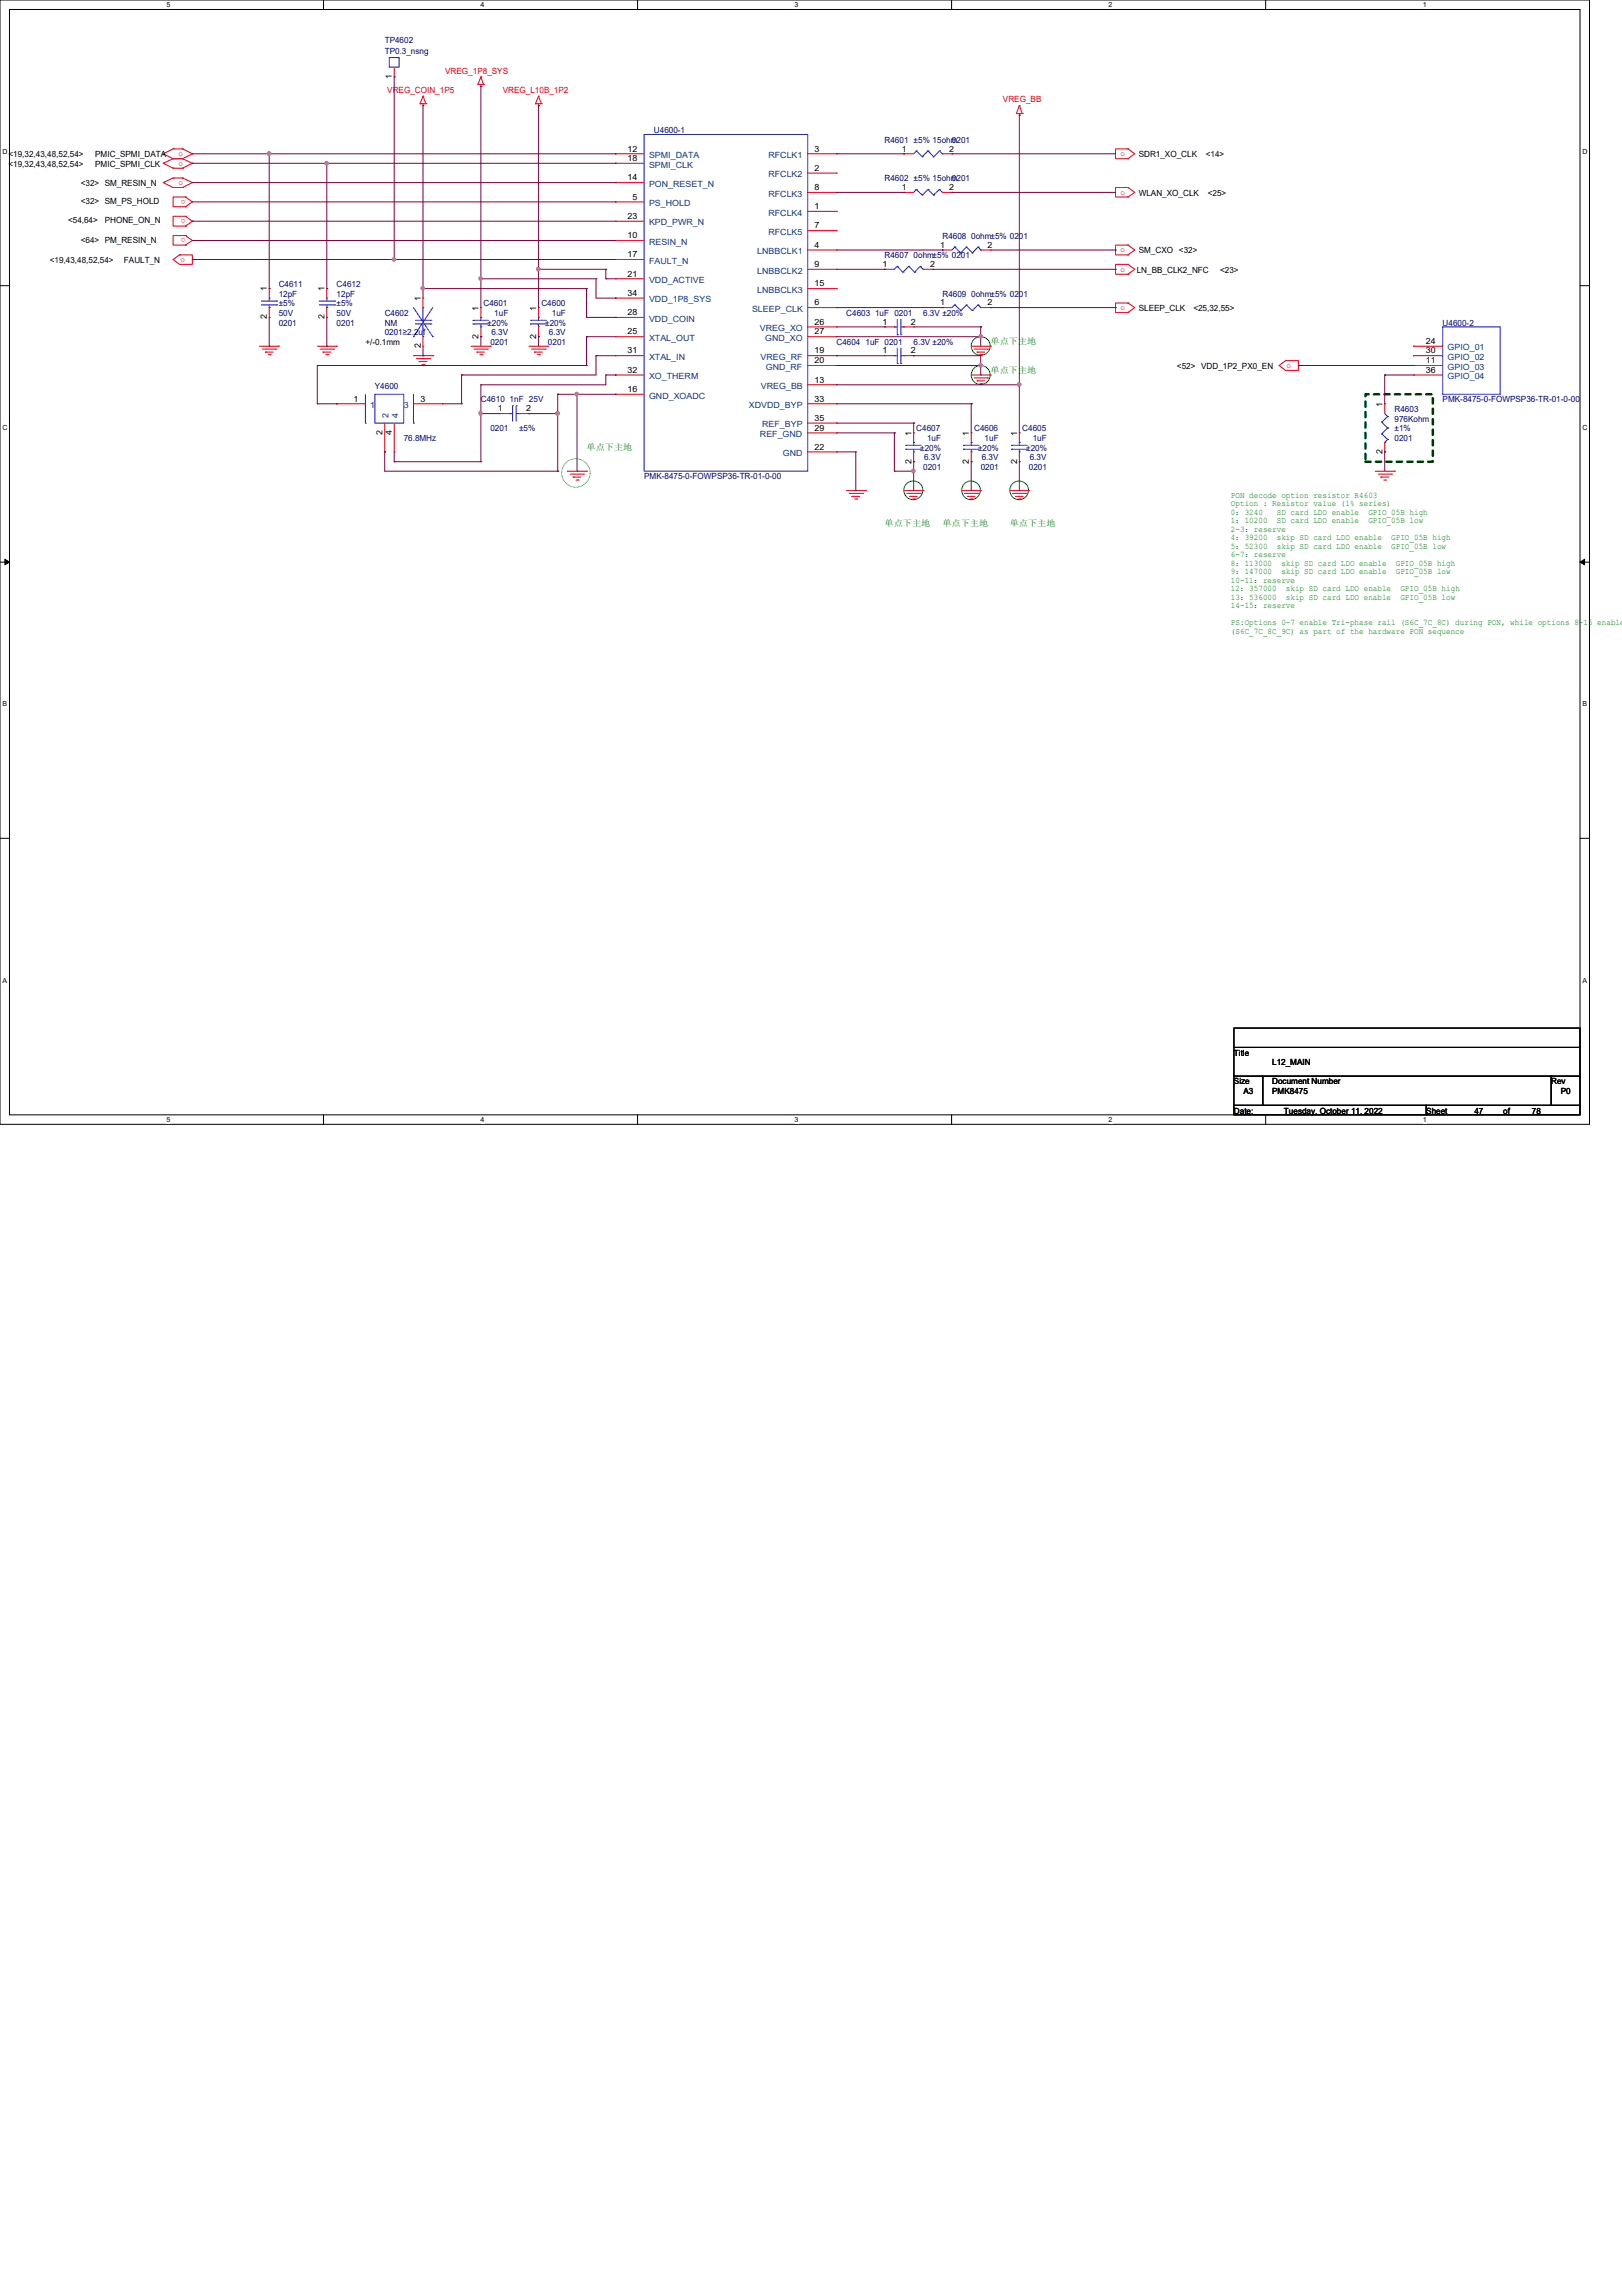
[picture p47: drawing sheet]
<svg xmlns="http://www.w3.org/2000/svg" width="210mm" height="297mm" viewBox="0 0 210 297" stroke-linecap="round" stroke-linejoin="round" font-family="sans-serif">
<defs><g id="words">
<g font-size="1.1" fill="#000080">
<text x="49.8" y="5.5">TP4602</text>
<text x="49.8" y="7">TP0.3_nsng</text>
<text x="84.6" y="17.2">U4600-1</text>
<text x="114.5" y="23.5">R4602 ±5% 15ohm</text>
<text x="114.5" y="18.5">R4601 ±5% 15ohm</text>
<text x="123.2" y="23.5">0201</text>
<text x="123.2" y="18.5">0201</text>
<text x="114.5" y="33.4">R4607 0ohm±5% 0201</text>
<text x="122" y="30.9">R4608 0ohm±5% 0201</text>
<text x="36.1" y="37.1">C4611</text>
<text x="36.1" y="38.4">12pF</text>
<text x="36.1" y="40.9">50V</text>
<text x="36.1" y="39.6">±5%</text>
<text x="43.6" y="37.1">C4612</text>
<text x="43.6" y="38.4">12pF</text>
<text x="43.6" y="40.9">50V</text>
<text x="43.6" y="39.6">±5%</text>
<text x="49.8" y="40.9">C4602</text>
<text x="62.6" y="39.6">C4601</text>
<text x="64" y="40.9">1uF</text>
<text x="70.1" y="39.6">C4600</text>
<text x="71.4" y="40.9">1uF</text>
<text x="109.5" y="40.9">C4603 1uF 0201</text>
<text x="119.5" y="40.9">6.3V ±20%</text>
<text x="122" y="38.4">R4609 0ohm±5% 0201</text>
<text x="36.1" y="42.1">0201</text>
<text x="43.6" y="42.1">0201</text>
<text x="49.8" y="42.1">NM</text>
<text x="49.8" y="43.3">0201≥2.2uf</text>
<text x="63.1" y="42.1">±20%</text>
<text x="63.5" y="44.6">0201</text>
<text x="63.6" y="43.3">6.3V</text>
<text x="70.6" y="42.1">±20%</text>
<text x="70.9" y="44.6">0201</text>
<text x="71" y="43.3">6.3V</text>
<text x="108.2" y="44.6">C4604 1uF 0201</text>
<text x="118.2" y="44.6">6.3V ±20%</text>
<text x="186.7" y="42.1">U4600-2</text>
<text x="48.5" y="50.3">Y4600</text>
<text x="62.2" y="52.1">C4610 1nF 25V</text>
<text x="180.5" y="53.3">R4603</text>
<text x="186.7" y="52.1">PMK-8475-0-FOWPSP36-TR-01-0-00</text>
<text x="52.2" y="57.1">76.8MHz</text>
<text x="63.5" y="55.8">0201</text>
<text x="67.2" y="55.8">±5%</text>
<text x="118.6" y="55.8">C4607</text>
<text x="119.1" y="58.3">±20%</text>
<text x="119.6" y="59.5">6.3V</text>
<text x="120" y="57.1">1uF</text>
<text x="126.1" y="55.8">C4606</text>
<text x="126.6" y="58.3">±20%</text>
<text x="127" y="59.5">6.3V</text>
<text x="127.4" y="57.1">1uF</text>
<text x="132.3" y="55.8">C4605</text>
<text x="132.8" y="58.3">±20%</text>
<text x="133.3" y="59.5">6.3V</text>
<text x="133.6" y="57.1">1uF</text>
<text x="180.5" y="54.6">976Kohm</text>
<text x="180.5" y="55.8">±1%</text>
<text x="180.5" y="57.1">0201</text>
<text x="83.4" y="62">PMK-8475-0-FOWPSP36-TR-01-0-00</text>
<text x="119.5" y="60.8">0201</text>
<text x="126.9" y="60.8">0201</text>
<text x="133.1" y="60.8">0201</text>
</g>
<g font-size="1.1" fill="#f00">
<text x="50.1" y="12">VREG_COIN_1P5</text>
<text x="57.6" y="9.5">VREG_1P8_SYS</text>
<text x="65.1" y="12">VREG_L10B_1P2</text>
<text x="129.8" y="13.3">VREG_BB</text>
<text x="23.1" y="20.2">o</text>
<text x="23.1" y="21.5">o</text>
<text x="23.1" y="24">o</text>
<text x="145" y="20.2">o</text>
<text x="24" y="25.8" transform="rotate(-180 24 25.8)">o</text>
<text x="24" y="28.3" transform="rotate(-180 24 28.3)">o</text>
<text x="145" y="25.2">o</text>
<text x="23.4" y="33.9">o</text>
<text x="24" y="30.8" transform="rotate(-180 24 30.8)">o</text>
<text x="145" y="32.6">o</text>
<text x="145" y="35.1">o</text>
<text x="145" y="40.1">o</text>
<text x="166.5" y="47.6">o</text>
</g>
<g font-size="1.1">
<text x="50.7" y="10.2" transform="rotate(-90 50.7 10.2)">1</text>
<text x="1.1" y="20.3">&lt;19,32,43,48,52,54&gt;</text>
<text x="1.1" y="21.6">&lt;19,32,43,48,52,54&gt;</text>
<text x="12.3" y="20.3">PMIC_SPMI_DATA</text>
<text x="12.3" y="21.6">PMIC_SPMI_CLK</text>
<text x="81.2" y="19.6">12</text>
<text x="81.2" y="20.8">18</text>
<text x="81.2" y="23.3">14</text>
<text x="105.4" y="19.6">3</text>
<text x="105.4" y="22.1">2</text>
<text x="116.7" y="19.6">1</text>
<text x="122.9" y="19.6">2</text>
<text x="147.4" y="20.3">SDR1_XO_CLK</text>
<text x="156" y="20.3">&lt;14&gt;</text>
<text x="8.8" y="28.9">&lt;54,64&gt;</text>
<text x="10.5" y="24.1">&lt;32&gt; SM_RESIN_N</text>
<text x="10.5" y="26.4">&lt;32&gt; SM_PS_HOLD</text>
<text x="13.5" y="28.9">PHONE_ON_N</text>
<text x="81.2" y="28.3">23</text>
<text x="81.8" y="25.8">5</text>
<text x="105.4" y="24.6">8</text>
<text x="105.4" y="27.1">1</text>
<text x="105.4" y="29.5">7</text>
<text x="116.7" y="24.6">1</text>
<text x="122.9" y="24.6">2</text>
<text x="147.4" y="25.3">WLAN_XO_CLK</text>
<text x="156.3" y="25.3">&lt;25&gt;</text>
<text x="6.4" y="34">&lt;19,43,48,52,54&gt;</text>
<text x="10.5" y="31.4">&lt;64&gt; PM_RESIN_N</text>
<text x="16" y="34">FAULT_N</text>
<text x="81.2" y="30.8">10</text>
<text x="81.2" y="33.3">17</text>
<text x="81.2" y="35.8">21</text>
<text x="105.4" y="32">4</text>
<text x="105.4" y="34.5">9</text>
<text x="114.2" y="34.5">1</text>
<text x="120.4" y="34.5">2</text>
<text x="121.7" y="32">1</text>
<text x="127.8" y="32">2</text>
<text x="147.1" y="35.3">LN_BB_CLK2_NFC</text>
<text x="147.4" y="32.8">SM_CXO &lt;32&gt;</text>
<text x="157.9" y="35.3">&lt;23&gt;</text>
<text x="34.5" y="41.3" transform="rotate(-90 34.5 41.3)">2</text>
<text x="34.5" y="37.7" transform="rotate(-90 34.5 37.7)">1</text>
<text x="42" y="41.3" transform="rotate(-90 42 41.3)">2</text>
<text x="42" y="37.7" transform="rotate(-90 42 37.7)">1</text>
<text x="54.4" y="38.9" transform="rotate(-90 54.4 38.9)">1</text>
<text x="61.9" y="40.2" transform="rotate(-90 61.9 40.2)">1</text>
<text x="69.4" y="40.2" transform="rotate(-90 69.4 40.2)">1</text>
<text x="81.2" y="38.3">34</text>
<text x="81.2" y="40.8">28</text>
<text x="105.4" y="37">15</text>
<text x="105.4" y="42">26</text>
<text x="105.4" y="39.5">6</text>
<text x="114.2" y="42">1</text>
<text x="117.9" y="42">2</text>
<text x="121.7" y="39.5">1</text>
<text x="127.8" y="39.5">2</text>
<text x="147.4" y="40.3">SLEEP_CLK</text>
<text x="154.4" y="40.3">&lt;25,32,55&gt;</text>
<text x="47.3" y="44.6">+/-0.1mm</text>
<text x="54.4" y="45.1" transform="rotate(-90 54.4 45.1)">2</text>
<text x="61.9" y="43.8" transform="rotate(-90 61.9 43.8)">2</text>
<text x="69.4" y="43.8" transform="rotate(-90 69.4 43.8)">2</text>
<text x="81.2" y="43.3">25</text>
<text x="81.2" y="45.7">31</text>
<text x="105.4" y="47">20</text>
<text x="105.4" y="43.3">27</text>
<text x="105.4" y="45.7">19</text>
<text x="114.2" y="45.7">1</text>
<text x="117.9" y="45.7">2</text>
<text x="152.3" y="47.7">&lt;52&gt; VDD_1P2_PX0_EN</text>
<text x="184.5" y="44.5">24</text>
<text x="184.5" y="45.7">30</text>
<text x="184.5" y="47">11</text>
<text x="45.8" y="51.9">1</text>
<text x="54.4" y="51.9">3</text>
<text x="64.4" y="53.2">1</text>
<text x="68.1" y="53.2">2</text>
<text x="81.2" y="48.2">32</text>
<text x="81.2" y="50.7">16</text>
<text x="105.4" y="51.9">33</text>
<text x="105.4" y="49.5">13</text>
<text x="178.9" y="52.6" transform="rotate(-90 178.9 52.6)">1</text>
<text x="184.5" y="48.2">36</text>
<text x="49.5" y="56.3" transform="rotate(-90 49.5 56.3)">2</text>
<text x="50.7" y="56.3" transform="rotate(-90 50.7 56.3)">4</text>
<text x="105.4" y="55.7">29</text>
<text x="105.4" y="58.2">22</text>
<text x="105.4" y="54.4">35</text>
<text x="117.9" y="60" transform="rotate(-90 117.9 60)">2</text>
<text x="117.9" y="56.3" transform="rotate(-90 117.9 56.3)">1</text>
<text x="125.4" y="60" transform="rotate(-90 125.4 60)">2</text>
<text x="125.4" y="56.3" transform="rotate(-90 125.4 56.3)">1</text>
<text x="131.6" y="60" transform="rotate(-90 131.6 60)">2</text>
<text x="131.6" y="56.3" transform="rotate(-90 131.6 56.3)">1</text>
<text x="178.9" y="58.8" transform="rotate(-90 178.9 58.8)">2</text>
<text x="159.7" y="136.6">Title</text>
<text x="164.6" y="137.8">L12_MAIN</text>
<text x="159.7" y="140.3">Size</text>
<text x="160.9" y="141.6">A3</text>
<text x="164.6" y="140.3">Document Number</text>
<text x="164.6" y="141.6">PMK8475</text>
<text x="200.7" y="140.3">Rev</text>
<text x="202" y="141.6">P0</text>
<text x="159.7" y="144.1">Date:</text>
<text x="166.2" y="144.1">Tuesday, October 11, 2022</text>
<text x="184.6" y="144.1">Sheet</text>
<text x="190.8" y="144.1">47</text>
<text x="194.5" y="144.1">of</text>
<text x="198.2" y="144.1">78</text>
</g>
<g font-size="1.1" fill="#004080">
<text x="84" y="20.4">SPMI_DATA</text>
<text x="84" y="21.7">SPMI_CLK</text>
<text x="99.4" y="20.4">RFCLK1</text>
<text x="99.4" y="22.9">RFCLK2</text>
<text x="84" y="24.2">PON_RESET_N</text>
<text x="84" y="26.7">PS_HOLD</text>
<text x="84" y="29.2">KPD_PWR_N</text>
<text x="99.4" y="25.4">RFCLK3</text>
<text x="99.4" y="27.9">RFCLK4</text>
<text x="84" y="31.7">RESIN_N</text>
<text x="84" y="34.1">FAULT_N</text>
<text x="98" y="32.9">LNBBCLK1</text>
<text x="98" y="35.4">LNBBCLK2</text>
<text x="99.4" y="30.4">RFCLK5</text>
<text x="84" y="36.6">VDD_ACTIVE</text>
<text x="84" y="39.1">VDD_1P8_SYS</text>
<text x="84" y="41.6">VDD_COIN</text>
<text x="97.3" y="40.3">SLEEP_CLK</text>
<text x="98" y="37.9">LNBBCLK3</text>
<text x="84" y="44.1">XTAL_OUT</text>
<text x="84" y="46.6">XTAL_IN</text>
<text x="98.3" y="42.8">VREG_XO</text>
<text x="98.4" y="46.6">VREG_RF</text>
<text x="99" y="44.1">GND_XO</text>
<text x="99.1" y="47.8">GND_RF</text>
<text x="187.3" y="45.3">GPIO_01</text>
<text x="187.3" y="46.6">GPIO_02</text>
<text x="187.3" y="47.8">GPIO_03</text>
<text x="47.9" y="52.8">1</text>
<text x="52.2" y="52.8">3</text>
<text x="84" y="49.1">XO_THERM</text>
<text x="84" y="51.6">GND_XOADC</text>
<text x="96.9" y="52.8">XDVDD_BYP</text>
<text x="98.5" y="50.3">VREG_BB</text>
<text x="187.3" y="49.1">GPIO_04</text>
<text x="50.3" y="54.1" transform="rotate(-90 50.3 54.1)">2</text>
<text x="51.5" y="54.1" transform="rotate(-90 51.5 54.1)">4</text>
<text x="98.3" y="56.6">REF_GND</text>
<text x="98.6" y="55.3">REF_BYP</text>
<text x="101.3" y="59">GND</text>
</g>
<g font-size="1.1" fill="#008000">
<text x="128.2" y="44.5">单单单主接</text>
<text x="128.2" y="48.2">单单单主接</text>
<text x="75.9" y="58.2">单单单主接</text>
<text x="159.3" y="64.4">PON decode option resistor R4603</text>
<text x="159.3" y="65.5">Option : Resistor value (1% series)</text>
<text x="114.5" y="68.1">单单单主接</text>
<text x="122" y="68.1">单单单主接</text>
<text x="130.7" y="68.1">单单单主接</text>
<text x="159.3" y="67.7">1：10200</text>
<text x="159.3" y="68.8">2-3：reserve</text>
<text x="159.3" y="69.9">4：39200</text>
<text x="159.3" y="71">5：52300</text>
<text x="159.3" y="66.6">0：3240</text>
<text x="165.2" y="66.6">SD card LDO enable</text>
<text x="165.2" y="67.7">SD card LDO enable</text>
<text x="165.2" y="69.9">skip SD card LDO enable</text>
<text x="165.2" y="71">skip SD card LDO enable</text>
<text x="177.1" y="66.6">GPIO_05B high</text>
<text x="177.1" y="67.7">GPIO_05B low</text>
<text x="180" y="69.9">GPIO_05B high</text>
<text x="180" y="71">GPIO_05B low</text>
<text x="159.3" y="72.1">6-7：reserve</text>
<text x="159.3" y="73.2">8：113000</text>
<text x="159.3" y="74.3">9：147000</text>
<text x="159.3" y="75.4">10-11：reserve</text>
<text x="159.3" y="76.5">12：357000</text>
<text x="159.3" y="77.6">13：536000</text>
<text x="165.8" y="73.2">skip SD card LDO enable</text>
<text x="165.8" y="74.3">skip SD card LDO enable</text>
<text x="166.4" y="76.5">skip SD card LDO enable</text>
<text x="166.4" y="77.6">skip SD card LDO enable</text>
<text x="180.6" y="73.2">GPIO_05B high</text>
<text x="180.6" y="74.3">GPIO_05B low</text>
<text x="181.2" y="76.5">GPIO_05B high</text>
<text x="181.2" y="77.6">GPIO_05B low</text>
<text x="159.3" y="78.7">14-15：reserve</text>
<text x="159.3" y="80.9">PS:Options 0-7 enable Tri-phase rail (S6C_7C_8C) during PON, while options 8-15 enable Q</text>
<text x="159.3" y="82">(S6C_7C_8C_9C) as part of the hardware PON sequence</text>
</g>
<g font-size=".9">
<text x="21.5" y=".9">5</text>
<text x="62.2" y=".9">4</text>
<text x="102.8" y=".9">3</text>
<text x="143.5" y=".9">2</text>
<text x="184.1" y=".9">1</text>
<text x=".3" y="19.9">D</text>
<text x="204.8" y="19.9">D</text>
<text x=".3" y="55.6">C</text>
<text x="204.8" y="55.6">C</text>
<text x=".3" y="91.4">B</text>
<text x="204.8" y="91.4">B</text>
<text x=".3" y="127.1">A</text>
<text x="204.8" y="127.1">A</text>
<text x="21.5" y="145.2">5</text>
<text x="62.2" y="145.2">4</text>
<text x="102.8" y="145.2">3</text>
<text x="143.5" y="145.2">2</text>
<text x="184.1" y="145.2">1</text>
</g>
</g></defs>
<path d="M0 0h205.7v145.5h-205.7zM1.2 1.2h203.3v143h-203.3z" fill="none" stroke="#000" stroke-width=".13"/>
<g fill="#fff">
<path d="M21.5 .1h.6v1h-.6z"/>
<path d="M21.5 144.4h.6v1h-.6z"/>
</g>
<path d="M41.9 0v1.2M41.9 144.2v1.3" fill="none" stroke="#000" stroke-width=".13"/>
<g fill="#fff">
<path d="M62.2 .1h.5v1h-.5z"/>
<path d="M62.2 144.4h.5v1h-.5z"/>
</g>
<path d="M82.5 0v1.2M82.5 144.2v1.3" fill="none" stroke="#000" stroke-width=".13"/>
<g fill="#fff">
<path d="M102.8 .1h.5v1h-.5z"/>
<path d="M102.8 144.4h.5v1h-.5z"/>
</g>
<path d="M123.1 0v1.2M123.1 144.2v1.3" fill="none" stroke="#000" stroke-width=".13"/>
<g fill="#fff">
<path d="M143.5 .1h.5v1h-.5z"/>
<path d="M143.5 144.4h.5v1h-.5z"/>
</g>
<path d="M163.8 0v1.2M163.8 144.2v1.3" fill="none" stroke="#000" stroke-width=".13"/>
<g fill="#fff">
<path d="M184.1 .1h.5v1h-.5z"/>
<path d="M184.1 144.4h.5v1h-.5z"/>
<path d="M.3 19.1h.7v1h-.7z"/>
<path d="M204.8 19.1h.6v1h-.6z"/>
<path d="M.3 54.8h.7v1h-.7z"/>
<path d="M204.8 54.8h.6v1h-.6z"/>
</g>
<path d="M0 37h1.2M204.5 37h1.2" fill="none" stroke="#000" stroke-width=".13"/>
<g fill="#fff">
<path d="M.3 90.6h.6v1h-.6z"/>
<path d="M204.8 90.6h.6v1h-.6z"/>
</g>
<path d="M0 72.7h1.2M.6 72.3l.6 .4-.6 .4zM204.5 72.7l.6-.4v.8zM204.5 72.7h1.2" fill="none" stroke="#000" stroke-width=".13"/>
<path d="M.6 72.3l.6 .4-.6 .4zM204.5 72.7l.6-.4v.8z" fill="#000"/>
<g fill="#fff">
<path d="M.3 126.3h.6v1h-.6z"/>
<path d="M204.8 126.3h.6v1h-.6z"/>
</g>
<path d="M0 108.5h1.2M204.5 108.5h1.2M159.7 133h44.8v2.5h-44.8zM159.7 135.5h44.8v3.7h-44.8zM159.7 139.2h3.7v3.8h-3.7zM163.4 139.2h37.3v3.8h-37.3zM200.7 139.2h3.8v3.8h-3.8zM159.7 143h24.9v1.2h-24.9zM184.6 143h19.9v1.2h-19.9z" fill="none" stroke="#000" stroke-width=".13"/>
<g fill="none" stroke="#008000" stroke-width=".13">
<circle cx="126.9" cy="48.5" r="1.23"/>
<circle cx="126.9" cy="44.8" r="1.22"/>
<circle cx="74.5" cy="61.2" r="1.85"/>
<circle cx="118.2" cy="63.4" r="1.22"/>
<circle cx="125.7" cy="63.4" r="1.21"/>
<circle cx="131.9" cy="63.4" r="1.21"/>
</g>
<path d="M176.7 51h8.7v8.7h-8.7z" fill="none" stroke="#008000" stroke-width=".34" stroke-dasharray=".7 .7"/>
<g fill="none" stroke="#f00" stroke-width=".13">
<path d="M21.1 19.9h.1M21.1 19.9l1.3 .6M22.4 19.3h1.2M22.4 19.3h.1M22.4 19.3l-1.3 .6M23.6 19.3l1.3 .6M23.6 19.3h.1M24.9 19.9h.1M24.9 19.9l-1.3 .6M51 9.9h.1M51 8.7v1.2M54.4 13.4h.1"/>
<path d="M54.4 13.4h.7M54.7 12.4l.4 1M54.7 13.7h.1M54.7 12.4h.1M54.7 13.4v.3M54.7 12.4l-.3 1M55.1 13.4h.1M61.8 10.9h.1M61.8 10.9h.8M62.2 11.2h.1M62.2 9.9h.1M62.2 10.9v.3"/>
<path d="M62.2 9.9l-.4 1M62.2 9.9l.4 1M62.6 10.9h.1M69.3 13.4h.1M69.3 13.4h.8M69.7 13.7h.1M69.7 12.4h.1M69.7 13.4v.3M69.7 12.4l-.4 1M69.7 12.4l.4 1M70.1 13.4h.1M79.6 19.9h3.8"/>
<path d="M79.6 19.9h.1M104.5 19.9h3.7M108.2 19.9h.1M117 19.9h.1M117 19.9h1.2M122 19.9h1.2M123.2 19.9h.1M131.5 14.7h.1M131.5 14.7h.8M131.9 14.9h.1M131.9 13.7h.1M131.9 14.7v.2"/>
<path d="M131.9 13.7l-.4 1M131.9 13.7l.4 1M132.3 14.7h.1M146 19.3h.1M146 19.3h-1.6v1.2h1.6M146 19.3l.9 .6-.9 .6M21.1 21.1h.1M21.1 23.6h.1M21.1 21.1l1.3 .7M21.1 23.6l1.3 .7M22.4 20.5h1.2M22.4 23h1.2"/>
<path d="M22.4 20.5h.1M22.4 21.8h.1M22.4 23h.1M22.4 24.3h.1M22.4 20.5l-1.3 .6M22.4 21.8h1.2M22.4 23l-1.3 .6M22.4 24.3h1.2M23.2 33h.1M23.2 34.2h.1M23.2 33h1.7v1.2h-1.7M23.2 33l-.8 .6 .8 .6"/>
<path d="M23.6 20.5l1.3 .6M23.6 23l1.3 .6M23.6 20.5h.1M23.6 21.8h.1M23.6 23h.1M23.6 24.3h.1M24 25.5l.9 .6-.9 .7M24 28l.9 .6-.9 .7M24 30.5l.9 .6-.9 .6M24 26.8h.1M24 25.5h.1M24 25.5h-1.6v1.3h1.6"/>
<path d="M24 29.3h.1M24 28h.1M24 28h-1.6v1.3h1.6M24 31.7h.1M24 30.5h.1M24 30.5h-1.6v1.2h1.6M24.9 21.1h.1M24.9 23.6h.1M24.9 21.1l-1.3 .7M24.9 23.6l-1.3 .7M34.8 37.3h.1M34.8 37.3v1.3"/>
<path d="M34.8 39.8v1.3M42.3 37.3h.1M42.3 37.3v1.3M42.3 39.8v1.3M54.7 38.6h.1M54.7 38.6v1.2M62.2 39.8h.1M62.2 39.8v1.3M69.7 39.8h.1M69.7 39.8v1.3M79.6 21.1h3.8M79.6 23.6h3.8"/>
<path d="M79.6 26.1h3.8M79.6 28.6h3.8M79.6 31.1h3.8M79.6 33.6h3.8M79.6 36.1h3.8M79.6 38.6h3.8M79.6 21.1h.1M79.6 23.6h.1M79.6 26.1h.1M79.6 28.6h.1M79.6 31.1h.1M79.6 33.6h.1"/>
<path d="M79.6 36.1h.1M79.6 38.6h.1M104.5 32.3h3.7M104.5 24.9h3.7M104.5 39.8h3.7M104.5 34.8h3.7M104.5 22.4h3.7M104.5 27.3h3.7M104.5 29.8h3.7M104.5 37.3h3.7M108.2 22.4h.1M108.2 24.9h.1"/>
<path d="M108.2 27.3h.1M108.2 29.8h.1M108.2 32.3h.1M108.2 34.8h.1M108.2 37.3h.1M108.2 39.8h.1M114.5 34.8h.1M114.5 34.8h1.2M117 24.9h.1M117 24.9h1.2M119.5 34.8h1.2M120.7 34.8h.1"/>
<path d="M122 32.3h1.2M122 39.8h1.2M122 32.3h.1M122 39.8h.1M122 24.9h1.2M123.2 24.9h.1M126.9 32.3h1.3M126.9 39.8h1.3M128.2 32.3h.1M128.2 39.8h.1M146 20.5h.1M146 24.3h.1"/>
<path d="M146 25.5h.1M146 24.3h-1.6v1.2h1.6M146 31.7h.1M146 33h.1M146 31.7h-1.6v1.3h1.6M146 39.2h.1M146 39.2h-1.6v1.2h1.6M146 34.2h.1M146 35.5h.1M146 34.2h-1.6v1.3h1.6M146 24.3l.9 .6-.9 .6M146 31.7l.9 .6-.9 .7"/>
<path d="M146 39.2l.9 .6-.9 .6M146 34.2l.9 .6-.9 .7M33.6 44.8h2.5M34 45.2h1.7M34.3 45.6h1M34.3 45.6h.1M34.7 45.9h.3M34.8 41.1h.1M35 45.9h.1M35.7 45.2h.1M36.1 44.8h.1M41.1 44.8h2.5"/>
<path d="M41.4 45.2h1.8M41.8 45.6h.1M41.8 45.6h1M42.2 45.9h.2M42.3 41.1h.1M42.4 45.9h.1M43.2 45.2h.1M43.6 52.2h3.7M43.6 44.8h.1M43.6 52.2h.1M49.8 58.5h.1M49.8 54.7v3.8"/>
<path d="M51 58.5h.1M51 54.7v3.8M53.5 46h2.5M53.5 52.2h3.7M53.9 46.4h1.7M54.2 46.8h1M54.2 46.8h.1M54.6 47.2h.3M54.7 44.8h.1M54.7 43.6v1.2M54.9 47.2h.1M55.6 46.4h.1"/>
<path d="M56 46h.1M57.2 52.2h.1M61 44.8h2.5M61.3 45.2h1.8M61.7 45.6h.1M61.7 45.6h1M62.1 45.9h.3M62.2 43.6h.1M62.2 42.3v1.3M62.4 45.9h.1M63.1 45.2h.1M63.5 44.8h.1"/>
<path d="M64.7 53.5h1.3M64.7 53.5h.1M67.2 53.5h1.3M68.5 53.5h.1M68.5 44.8h2.4M68.8 45.2h1.8M69.2 45.6h1M69.2 45.6h.1M69.6 45.9h.2M69.7 43.6h.1M69.7 42.3v1.3M69.8 45.9h.1"/>
<path d="M70.6 45.2h.1M70.9 44.8h.1M79.6 46h3.8M79.6 48.5h3.8M79.6 41.1h3.8M79.6 43.6h3.8M79.6 51h3.8M79.6 41.1h.1M79.6 43.6h.1M79.6 46h.1M79.6 48.5h.1M79.6 51h.1"/>
<path d="M104.5 46h3.7M104.5 42.3h3.7M104.5 52.2h3.7M104.5 47.3h3.7M104.5 43.6h3.7M104.5 49.8h3.7M104.5 54.7h3.7M104.5 56h3.7M104.5 58.5h3.7M108.2 42.3h.1M108.2 43.6h.1M108.2 46h.1"/>
<path d="M108.2 47.3h.1M108.2 49.8h.1M108.2 52.2h.1M108.2 54.7h.1M108.2 56h.1M108.2 58.5h.1M114.5 46h.1M114.5 42.3h.1M114.5 46h1.2M114.5 42.3h1.2M117 46h1.2M117 42.3h1.2"/>
<path d="M118.2 46h.1M118.2 42.3h.1M118.2 56h.1M118.2 59.7h.1M118.2 56v1.2M118.2 58.5v1.2M125.7 56h.1M125.7 59.7h.1M125.7 44.8h2.5M125.7 48.5h2.5M125.7 56v1.2M125.7 58.5v1.2"/>
<path d="M126.1 45.2h1.7M126.1 48.9h1.7M126.4 45.6h1M126.4 49.3h1M126.4 49.3h.1M126.4 45.6h.1M126.8 45.9h.2M126.8 49.7h.2M127 49.7h.1M127 45.9h.1M127.8 48.9h.1M127.8 45.2h.1"/>
<path d="M128.2 48.5h.1M128.2 44.8h.1M131.9 56h.1M131.9 59.7h.1M131.9 56v1.2M131.9 58.5v1.2M146 40.4h.1M166.4 46.7h.1M166.4 47.9h.1M166.4 46.7h1.6v1.2h-1.6M166.4 46.7l-.9 .6 .9 .6M179.2 52.2h.1"/>
<path d="M179.2 58.5h.1M179.2 52.2v1.3M179.2 57.2v1.3M182.9 44.8h.1M182.9 46h.1M182.9 47.3h.1M182.9 48.5h.1M182.9 46h3.8M182.9 44.8h3.8M182.9 48.5h3.8M182.9 47.3h3.8M73.4 61h2.5"/>
<path d="M73.8 61.3h1.7M74.2 61.7h.1M74.2 61.7h.9M74.5 62.1h.3M74.8 62.1h.1M75.5 61.3h.1M75.9 61h.1M109.5 63.5h2.5M109.9 63.8h1.7M110.2 64.2h.1M110.2 64.2h1.1M110.6 64.6h.3"/>
<path d="M110.9 64.6h.1M111.6 63.8h.1M112 63.5h.1M117 63.5h2.5M117.3 63.8h1.8M117.7 64.2h1M117.7 64.2h.1M118.1 64.6h.3M118.4 64.6h.1M119.1 63.8h.1M119.5 63.5h.1M124.5 63.5h2.4"/>
<path d="M124.8 63.8h1.8M125.2 64.2h.1M125.2 64.2h1M125.6 64.6h.2M125.8 64.6h.1M126.6 63.8h.1M126.9 63.5h.1M130.7 63.5h2.4M131 63.8h1.8M131.4 64.2h.1M131.4 64.2h1M131.8 64.6h.2"/>
<path d="M132 64.6h.1M132.8 63.8h.1M133.1 63.5h.1M178 61h2.5M178.4 61.3h1.7M178.7 61.7h.1M178.7 61.7h1M179.1 62.1h.2M179.3 62.1h.1M180.1 61.3h.1M180.5 61h.1"/>
</g>
<g fill="none" stroke="#00f" stroke-width=".13">
<path d="M50.4 7.5h1.2v1.2h-1.2zM83.4 17.4h21.1v43.6h-21.1zM118.6 19.5h.1M118.6 19.5l.7 .8M118.6 19.5l-.4 .4M120.1 19.5l-.8 .8M120.1 19.5h.1M120.1 19.5l.7 .8M121.6 19.5l-.8 .8M121.6 19.5h.1M121.6 19.5l.4 .4M122 19.9h.1"/>
<path d="M33.8 38.9h2M33.8 39.5h2M34.8 38.6h.1M34.8 39.8h.1M34.8 38.6v.3M34.8 39.5v.3M35.8 38.9h.1M35.8 39.5h.1M41.3 38.9h2M41.3 39.5h2M42.3 38.6h.1M42.3 39.8h.1"/>
<path d="M42.3 38.6v.3M42.3 39.5v.3M43.3 38.9h.1M43.3 39.5h.1M53.5 39.8l2.5 3.8M54.7 39.8h.1M54.7 39.8v1.6M56 39.8l-2.5 3.8M116.1 34.5l-.4 .3M116.1 34.5h.1M116.1 34.5l.7 .7M116.8 35.2h.1"/>
<path d="M117.6 34.5l-.8 .7M117.6 34.5h.1M117.6 34.5l.8 .7M118.4 35.2h.1M118.6 24.5h.1M118.6 24.5l.7 .7M118.6 24.5l-.4 .4M119.1 34.5l-.7 .7M119.1 34.5h.1M119.1 34.5l.4 .3M119.3 25.2h.1M119.3 20.3h.1"/>
<path d="M119.5 34.8h.1M120.1 24.5l-.8 .7M120.1 24.5h.1M120.1 24.5l.7 .7M120.8 25.2h.1M120.8 20.3h.1M121.6 24.5l-.8 .7M121.6 24.5h.1M121.6 24.5l.4 .4M122 24.9h.1M123.6 32l-.4 .3M123.6 39.5l-.4 .3"/>
<path d="M123.6 32h.1M123.6 39.5h.1M123.6 32l.7 .7M123.6 39.5l.7 .7M124.3 32.7h.1M125.1 32h.1M125.1 39.5h.1M125.1 32l.7 .7M125.1 39.5l.7 .7M125.1 32l-.8 .7M125.1 39.5l-.8 .7M125.8 32.7h.1"/>
<path d="M126.6 32l-.8 .7M126.6 39.5l-.8 .7M126.6 32h.1M126.6 39.5h.1M126.6 32l.3 .3M126.6 39.5l.3 .3M126.9 32.3h.1M126.9 39.8h.1M47.3 54.7h.1M47.3 51v3.7M48.5 51h3.7v3.7h-3.7zM53.5 54.7h.1"/>
<path d="M53.5 43.6h.1M53.5 51v3.7M53.8 41.4h2M53.8 41.9h2M54.7 43.6h.1M54.7 41.9v1.7M55.8 41.4h.1M55.8 41.9h.1M56 43.6h.1M61.2 41.4h2M61.2 41.9h2M61.2 41.4h.1"/>
<path d="M61.2 41.9h.1M62.2 41.1h.1M62.2 42.3h.1M62.2 41.1v.3M62.2 41.9v.4M66 53.5h.1M66 53.5h.3M66.3 52.5h.1M66.3 52.5v2M66.8 52.5h.1M66.8 52.5v2M66.8 53.5h.4"/>
<path d="M67.2 53.5h.1M68.7 41.4h2M68.7 41.9h2M68.7 41.4h.1M68.7 41.9h.1M69.7 41.1h.1M69.7 42.3h.1M69.7 41.1v.3M69.7 41.9v.4M115.7 46h.1M115.7 42.3h.1M115.7 46h.4"/>
<path d="M115.7 42.3h.4M116.1 47h.1M116.1 43.3h.1M116.1 41.3v2M116.1 45v2M116.6 47h.1M116.6 43.3h.1M116.6 41.3v2M116.6 45v2M116.6 46h.4M116.6 42.3h.4M117 46h.1"/>
<path d="M117 42.3h.1M117.2 57.6h2M117.2 58.1h2M117.2 57.6h.1M117.2 58.1h.1M118.2 57.2h.1M118.2 58.5h.1M118.2 57.2v.4M118.2 58.1v.4M124.3 40.2h.1M124.7 57.6h.1M124.7 58.1h.1"/>
<path d="M124.7 57.6h2M124.7 58.1h2M125.7 57.2h.1M125.7 58.5h.1M125.7 57.2v.4M125.7 58.1v.4M125.8 40.2h.1M130.9 57.6h.1M130.9 58.1h.1M130.9 57.6h2M130.9 58.1h2M131.9 57.2h.1"/>
<path d="M131.9 58.5h.1M131.9 57.2v.4M131.9 58.1v.4M178.8 54.6h.1M178.8 56.1h.1M178.8 54.6l.8 .8M178.8 56.1l.8 .8M179.2 57.2h.1M179.2 53.5l.4 .4M179.6 53.9h.1M179.6 55.4h.1M179.6 56.9h.1"/>
<path d="M179.6 53.9l-.8 .7M179.6 55.4l-.8 .7M179.6 56.9l-.4 .3M186.7 42.3h7.4v8.7h-7.4z"/>
</g>
<g fill="none" stroke="#800040" stroke-width=".13">
<path d="M24.9 19.9h9.9M34.8 19.9h.1M54.7 13.7h.1M54.7 13.7v23.6M62.2 11.2h.1M62.2 11.2v24.9M69.7 13.7h.1M69.7 13.7v26.1M24.9 33.6h26.1M24.9 28.6h.1M24.9 31.1h.1M24.9 33.6h.1"/>
<path d="M24.9 21.1h17.4M24.9 23.6h54.7M24.9 26.1h54.7M24.9 28.6h54.7M24.9 31.1h54.7M42.3 21.1h.1M54.7 37.3h21.2M54.7 37.3h.1M69.7 34.8h.1M69.7 34.8h8.7M75.9 37.3h.1M75.9 37.3v3.8h3.7"/>
<path d="M77.1 36.1h.1M77.1 36.1v2.5h2.5M78.4 34.8h.1M78.4 36.1h.1M78.4 34.8v1.3M78.4 36.1h1.2M79.6 23.6h.1M79.6 26.1h.1M79.6 38.6h.1M79.6 41.1h.1"/>
</g>
<path d="M69.5 34.6h.3l.1 .2-.1 .2-.2 .1-.1-.1z" fill-rule="evenodd" fill="#f0f"/>
<path d="M69.5 34.6h.3l.1 .2-.1 .2-.2 .1-.1-.1z" fill="none" stroke="#f0f" stroke-width=".13"/>
<path d="M62.2 36.1h.1M62.2 36.1v3.7" fill="none" stroke="#800040" stroke-width=".13"/>
<path d="M62 35.9h.3l.1 .1-.1 .2-.1 .1-.2-.1z" fill-rule="evenodd" fill="#f0f"/>
<path d="M62 35.9h.3l.1 .1-.1 .2-.1 .1-.2-.1z" fill="none" stroke="#f0f" stroke-width=".13"/>
<g fill="none" stroke="#800040" stroke-width=".13">
<path d="M62.2 36.1h.1M62.2 36.1h14.9M41.1 47.3h34.8M59.7 48.5h.1M59.7 48.5v3.7M62.2 43.6h.1M62.2 43.6v1.2M69.7 43.6h.1M69.7 43.6v1.2M72.2 51h.1M72.2 51v2.5M72.2 51h7.4"/>
<path d="M74.7 51v10M75.9 43.6h.1M75.9 47.3h.1M75.9 43.6v3.7M75.9 43.6h3.7M77.1 46h.1M77.1 46v2.5h-17.4M77.1 46h2.5M79.6 51h.1M74.7 61h.1"/>
</g>
<path d="M74.5 50.8h.3v.2v.1l-.2 .1-.1-.1z" fill-rule="evenodd" fill="#f0f"/>
<path d="M74.5 50.8h.3v.2v.1l-.2 .1-.1-.1z" fill="none" stroke="#f0f" stroke-width=".13"/>
<path d="M108.2 19.9h8.8M117 19.9h.1M108.2 24.9h8.8M108.2 32.3h13.8M108.2 34.8h6.3M108.2 39.8h13.8M114.5 34.8h.1M117 24.9h.1M122 32.3h.1M122 39.8h.1M108.2 43.6h18.7M126.9 43.6h.1" fill="none" stroke="#800040" stroke-width=".13"/>
<path d="M126.8 43.4h.3v.1v.2h-.2h-.1z" fill-rule="evenodd" fill="#f0f"/>
<path d="M126.8 43.4h.3v.1v.2h-.2h-.1z" fill="none" stroke="#f0f" stroke-width=".13"/>
<path d="M131.9 14.9h.1M131.9 14.9v34.9M108.2 42.3h6.3M108.2 49.8h23.7M114.5 42.3h.1M131.9 49.8h.1" fill="none" stroke="#800040" stroke-width=".13"/>
<path d="M131.7 49.6h.3l.1 .1-.1 .2-.1 .1-.2-.1z" fill-rule="evenodd" fill="#f0f"/>
<path d="M131.7 49.6h.3l.1 .1-.1 .2-.1 .1-.2-.1z" fill="none" stroke="#f0f" stroke-width=".13"/>
<g fill="none" stroke="#800040" stroke-width=".13">
<path d="M108.2 52.2h17.5M108.2 54.7h10M115.7 56h.1M115.7 56v5M118.2 54.7h.1M118.2 59.7h.1M118.2 54.7v1.3M118.2 59.7v1.3h-2.5M125.7 52.2h.1M125.7 59.7h.1M125.7 52.2v3.8M125.7 59.7v3.8"/>
<path d="M131.9 49.8h.1M131.9 59.7h.1M131.9 49.8v6.2M131.9 59.7v3.8M115.7 61h.1"/>
</g>
<path d="M118 60.8h.3l.1 .1-.1 .2-.1 .1-.2-.1z" fill-rule="evenodd" fill="#f0f"/>
<path d="M118 60.8h.3l.1 .1-.1 .2-.1 .1-.2-.1z" fill="none" stroke="#f0f" stroke-width=".13"/>
<g fill="none" stroke="#800040" stroke-width=".13">
<path d="M51 9.9h.1M51 9.9v23.7M51 33.6h.1M51 33.6h28.6M108.2 56h7.5M108.2 58.5h2.5M110.7 58.5h.1M110.7 58.5v5M115.7 56h.1M179.2 48.5h3.7M179.2 48.5h.1M179.2 48.5v3.7"/>
<path d="M110.7 63.5h.1M118.2 61h.1M118.2 61v2.5"/>
</g>
<path d="M50.8 33.4h.3l.1 .2-.1 .1-.1 .1-.2-.1z" fill-rule="evenodd" fill="#f0f"/>
<path d="M50.8 33.4h.3l.1 .2-.1 .1-.1 .1-.2-.1z" fill="none" stroke="#f0f" stroke-width=".13"/>
<g fill="none" stroke="#800040" stroke-width=".13">
<path d="M123.2 19.9h.1M123.2 19.9h21.2M54.7 37.3h.1M54.7 37.3v1.3M123.2 24.9h.1M123.2 24.9h21.2M54.7 46h.1M54.7 44.8v1.2M62.2 53.5h.1M62.2 49.8h.1M62.2 49.8v3.7M62.2 53.5h2.5"/>
<path d="M68.5 53.5h3.7M68.5 53.5h.1M78.4 48.5h.1M78.4 48.5v1.3h-16.2M78.4 48.5h1.2M79.6 48.5h.1M179.2 58.5h.1M179.2 58.5v2.5"/>
</g>
<path d="M54.5 37.1h.4v.2v.1l-.2 .1-.2-.1z" fill-rule="evenodd" fill="#f0f"/>
<path d="M54.5 37.1h.4v.2v.1l-.2 .1-.2-.1z" fill="none" stroke="#f0f" stroke-width=".13"/>
<path d="M108.2 46h6.3M108.2 46h.1M118.2 46h8.7M118.2 46h.1M118.2 42.3h8.7M126.9 43.6h.1M126.9 42.3h.1M126.9 46h.1M126.9 42.3v2.5M126.9 46v1.3M168 47.3h14.9M182.9 47.3h.1" fill="none" stroke="#800040" stroke-width=".13"/>
<path d="M126.8 47.1h.3v.1v.2l-.2 .1-.1-.1z" fill-rule="evenodd" fill="#f0f"/>
<path d="M126.8 47.1h.3v.1v.2l-.2 .1-.1-.1z" fill="none" stroke="#f0f" stroke-width=".13"/>
<g fill="none" stroke="#800040" stroke-width=".13">
<path d="M79.6 19.9h-44.8v17.4M79.6 19.9h.1M34.8 37.3h.1M120.7 34.8h23.7M128.2 39.8h16.2M128.2 32.3h16.2M144.4 34.8h.1M144.4 39.8h.1M144.4 32.3h.1M34.8 44.8h.1M34.8 41.1v3.7M42.3 44.8h.1"/>
<path d="M42.3 41.1v3.7M108.2 47.3h18.7v1.2M108.2 47.3h.1M126.9 48.5h.1"/>
</g>
<path d="M34.6 19.7h.4l.1 .2-.1 .1-.2 .1-.2-.1z" fill-rule="evenodd" fill="#f0f"/>
<path d="M34.6 19.7h.4l.1 .2-.1 .1-.2 .1-.2-.1z" fill="none" stroke="#f0f" stroke-width=".13"/>
<path d="M42.3 37.3h.1M79.6 21.1h-37.3v16.2M79.6 21.1h.1" fill="none" stroke="#800040" stroke-width=".13"/>
<path d="M42.1 21h.3l.1 .1-.1 .2h-.2h-.1z" fill-rule="evenodd" fill="#f0f"/>
<path d="M42.1 21h.3l.1 .1-.1 .2h-.2h-.1z" fill="none" stroke="#f0f" stroke-width=".13"/>
<g fill="none" stroke="#800040" stroke-width=".13">
<path d="M41.1 52.2h.1M41.1 47.3v4.9M41.1 52.2h2.5M43.6 52.2h.1M49.8 58.5h.1M49.8 58.5v2.5h22.4M51 59.7h.1M51 58.5v1.2M51 59.7h11.2M57.2 52.2h2.5M59.7 52.2h.1M62.2 59.7h.1"/>
<path d="M62.2 53.5h.1M62.2 53.5v6.2M72.2 61h.1"/>
</g>
<path d="M62 53.3h.3l.1 .2-.1 .1-.1 .1-.2-.1z" fill-rule="evenodd" fill="#f0f"/>
<path d="M62 53.3h.3l.1 .2-.1 .1-.1 .1-.2-.1z" fill="none" stroke="#f0f" stroke-width=".13"/>
<path d="M72.2 53.5v7.5M72.2 61h.1" fill="none" stroke="#800040" stroke-width=".13"/>
<path d="M72 53.3h.3l.1 .2-.1 .1-.2 .1-.1-.1z" fill-rule="evenodd" fill="#f0f"/>
<path d="M72 53.3h.3l.1 .2-.1 .1-.2 .1-.1-.1z" fill="none" stroke="#f0f" stroke-width=".13"/>
<path d="M69.5 34.6h.3l.1 .2-.1 .2-.2 .1-.1-.1z" fill-rule="evenodd" fill="#f0f"/>
<path d="M69.5 34.6h.3l.1 .2-.1 .2-.2 .1-.1-.1z" fill="none" stroke="#f0f" stroke-width=".13"/>
<path d="M62 35.9h.3l.1 .1-.1 .2-.1 .1-.2-.1z" fill-rule="evenodd" fill="#f0f"/>
<path d="M62 35.9h.3l.1 .1-.1 .2-.1 .1-.2-.1z" fill="none" stroke="#f0f" stroke-width=".13"/>
<path d="M74.5 50.8h.3v.2v.1l-.2 .1-.1-.1z" fill-rule="evenodd" fill="#f0f"/>
<path d="M74.5 50.8h.3v.2v.1l-.2 .1-.1-.1z" fill="none" stroke="#f0f" stroke-width=".13"/>
<path d="M126.8 43.4h.3v.1v.2h-.2h-.1z" fill-rule="evenodd" fill="#f0f"/>
<path d="M126.8 43.4h.3v.1v.2h-.2h-.1z" fill="none" stroke="#f0f" stroke-width=".13"/>
<path d="M131.7 49.6h.3l.1 .1-.1 .2-.1 .1-.2-.1z" fill-rule="evenodd" fill="#f0f"/>
<path d="M131.7 49.6h.3l.1 .1-.1 .2-.1 .1-.2-.1z" fill="none" stroke="#f0f" stroke-width=".13"/>
<path d="M118 60.8h.3l.1 .1-.1 .2-.1 .1-.2-.1z" fill-rule="evenodd" fill="#f0f"/>
<path d="M118 60.8h.3l.1 .1-.1 .2-.1 .1-.2-.1z" fill="none" stroke="#f0f" stroke-width=".13"/>
<path d="M50.8 33.4h.3l.1 .2-.1 .1-.1 .1-.2-.1z" fill-rule="evenodd" fill="#f0f"/>
<path d="M50.8 33.4h.3l.1 .2-.1 .1-.1 .1-.2-.1z" fill="none" stroke="#f0f" stroke-width=".13"/>
<path d="M54.5 37.1h.4v.2v.1l-.2 .1-.2-.1z" fill-rule="evenodd" fill="#f0f"/>
<path d="M54.5 37.1h.4v.2v.1l-.2 .1-.2-.1z" fill="none" stroke="#f0f" stroke-width=".13"/>
<path d="M126.8 47.1h.3v.1v.2l-.2 .1-.1-.1z" fill-rule="evenodd" fill="#f0f"/>
<path d="M126.8 47.1h.3v.1v.2l-.2 .1-.1-.1z" fill="none" stroke="#f0f" stroke-width=".13"/>
<path d="M34.6 19.7h.4l.1 .2-.1 .1-.2 .1-.2-.1z" fill-rule="evenodd" fill="#f0f"/>
<path d="M34.6 19.7h.4l.1 .2-.1 .1-.2 .1-.2-.1z" fill="none" stroke="#f0f" stroke-width=".13"/>
<path d="M42.1 21h.3l.1 .1-.1 .2h-.2h-.1z" fill-rule="evenodd" fill="#f0f"/>
<path d="M42.1 21h.3l.1 .1-.1 .2h-.2h-.1z" fill="none" stroke="#f0f" stroke-width=".13"/>
<path d="M62 53.3h.3l.1 .2-.1 .1-.1 .1-.2-.1z" fill-rule="evenodd" fill="#f0f"/>
<path d="M62 53.3h.3l.1 .2-.1 .1-.1 .1-.2-.1z" fill="none" stroke="#f0f" stroke-width=".13"/>
<path d="M72 53.3h.3l.1 .2-.1 .1-.2 .1-.1-.1z" fill-rule="evenodd" fill="#f0f"/>
<path d="M72 53.3h.3l.1 .2-.1 .1-.2 .1-.1-.1z" fill="none" stroke="#f0f" stroke-width=".13"/>
<use href="#words"/>
</svg>
